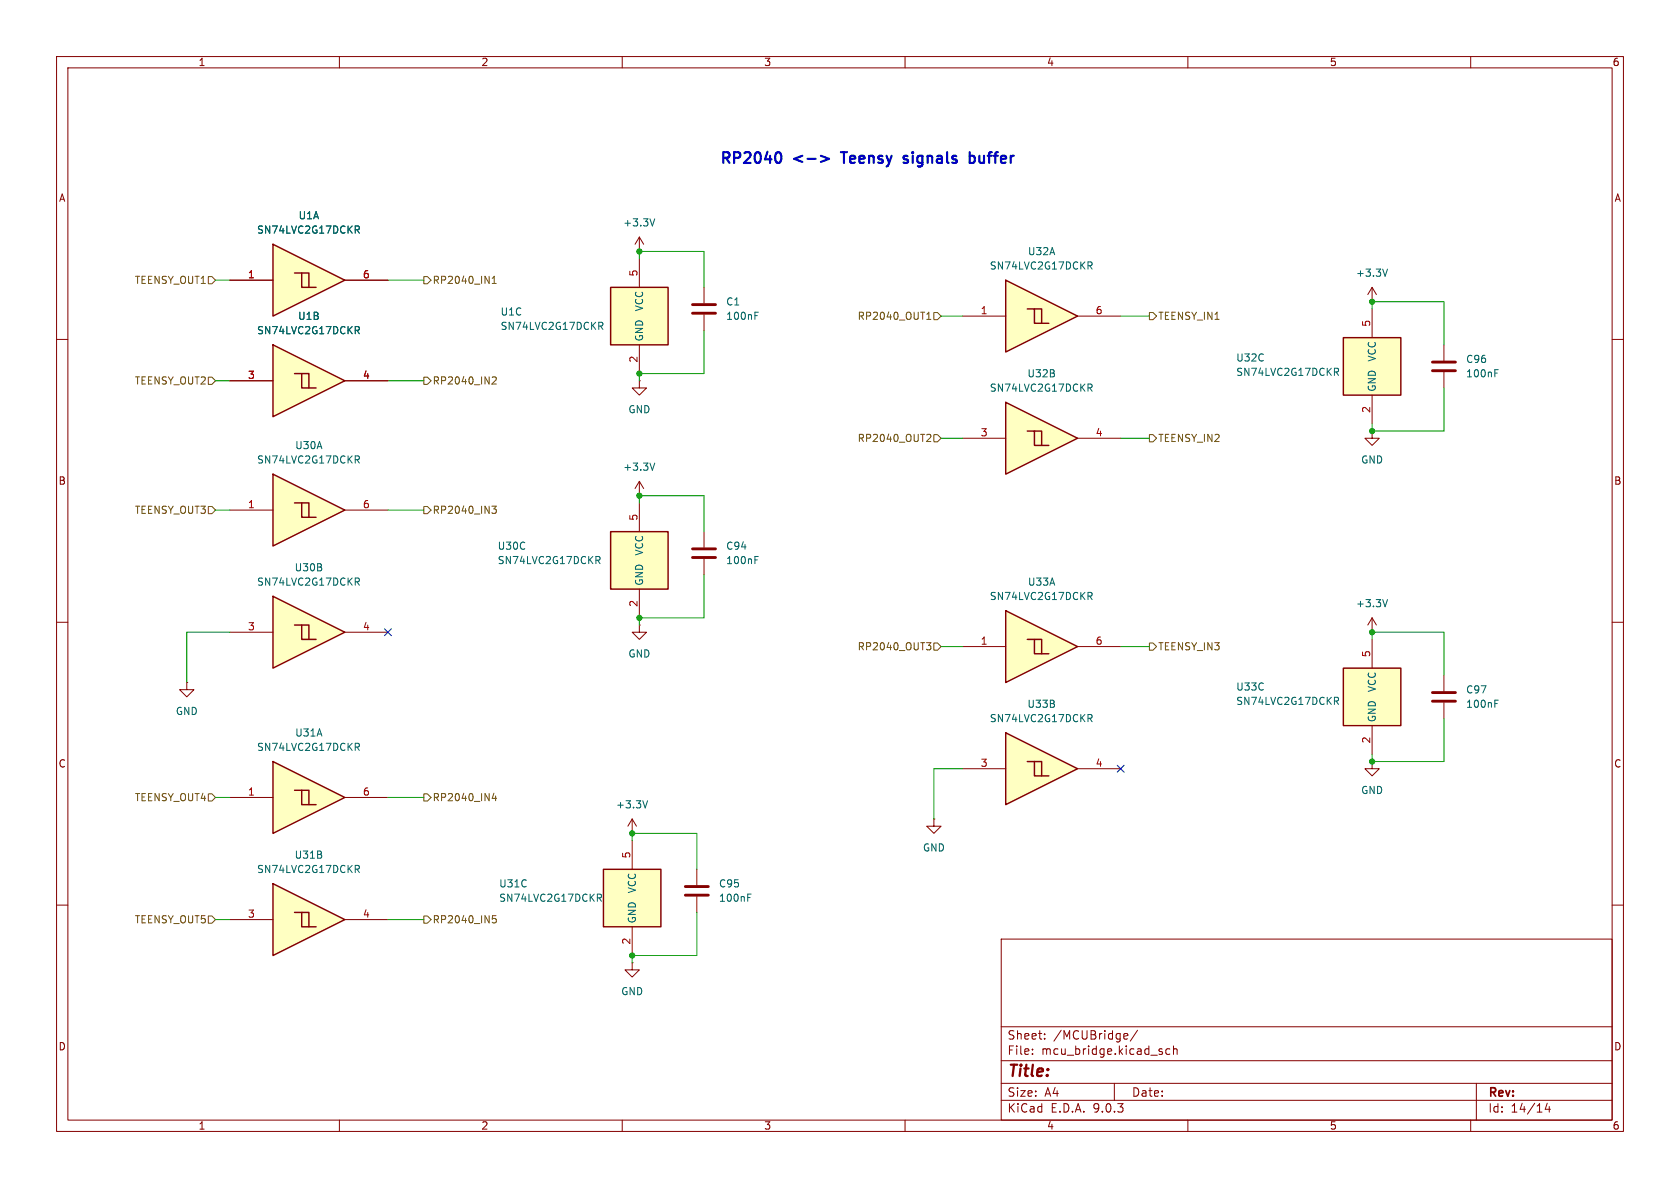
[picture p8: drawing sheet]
<svg xmlns="http://www.w3.org/2000/svg" width="297mm" height="210mm" viewBox="0 0 297 210" stroke-linecap="round" stroke-linejoin="round" font-family="sans-serif">
<defs><g id="words">
<text font-size="2.8" fill="#840000" x="178" y="190.9">Title:</text>
<g font-size="2.7" fill="#0000c2">
<text x="127" y="29.5">RP2040</text>
<text x="140.3" y="29.5">&lt;-&gt;</text>
<text x="149.6" y="29.5">Teensy</text>
<text x="161.3" y="29.5">signals</text>
<text x="173.6" y="29.5">buffer</text>
</g>
<g font-size="2.1" fill="#840000">
<text x="178" y="184">Sheet:</text>
<text x="186.2" y="184">/MCUBridge/</text>
<text x="178" y="186.7">File:</text>
<text x="184.1" y="186.7">mcu_bridge.kicad_sch</text>
<text x="178" y="196.9">KiCad</text>
<text x="178" y="194.1">Size:</text>
<text x="184.7" y="194.1">A4</text>
<text x="185.7" y="196.9">E.D.A.</text>
<text x="193.3" y="196.9">9.0.3</text>
<text x="200" y="194.1">Date:</text>
<text x="263" y="194.3">Rev:</text>
<text x="263" y="196.9">Id:</text>
<text x="267.1" y="196.9">14/14</text>
</g>
<g font-size="1.8" fill="#840000">
<text x="35" y="11.9">1</text>
<text x="85" y="11.9">2</text>
<text x="135" y="11.9">3</text>
<text x="185" y="11.9">4</text>
<text x="235" y="11.9">5</text>
<text x="285" y="11.9">6</text>
<text x="10.3" y="35.9">A</text>
<text x="285.3" y="35.9">A</text>
<text x="10.3" y="85.9">B</text>
<text x="285.3" y="85.9">B</text>
<text x="10.3" y="135.9">C</text>
<text x="285.3" y="135.9">C</text>
<text x="10.3" y="185.9">D</text>
<text x="285.3" y="185.9">D</text>
<text x="35" y="199.9">1</text>
<text x="85" y="199.9">2</text>
<text x="135" y="199.9">3</text>
<text x="185" y="199.9">4</text>
<text x="235" y="199.9">5</text>
<text x="285" y="199.9">6</text>
</g>
<g font-size="1.8" fill="#006464">
<text x="45.3" y="41.5">SN74LVC2G17DCKR</text>
<text x="52.7" y="39">U1A</text>
<text x="110.1" y="40.2">+3.3V</text>
<text x="174.9" y="47.9">SN74LVC2G17DCKR</text>
<text x="181.6" y="45.3">U32A</text>
<text x="239.6" y="49.1">+3.3V</text>
<text x="45.3" y="59.3">SN74LVC2G17DCKR</text>
<text x="52.6" y="56.7">U1B</text>
<text x="88.4" y="56">U1C</text>
<text x="88.4" y="58.5">SN74LVC2G17DCKR</text>
<text x="113.9" y="55.1" transform="rotate(-90 113.9 55.1)">VCC</text>
<text x="128.3" y="54.2">C1</text>
<text x="128.3" y="56.7">100nF</text>
<text x="113.9" y="60.5" transform="rotate(-90 113.9 60.5)">GND</text>
<text x="218.4" y="64.1">U32C</text>
<text x="243.4" y="64" transform="rotate(-90 243.4 64)">VCC</text>
<text x="259.1" y="64.4">C96</text>
<text x="174.9" y="69.4">SN74LVC2G17DCKR</text>
<text x="181.5" y="66.9">U32B</text>
<text x="218.4" y="66.6">SN74LVC2G17DCKR</text>
<text x="243.4" y="69.3" transform="rotate(-90 243.4 69.3)">GND</text>
<text x="259.1" y="66.9">100nF</text>
<text x="111" y="73.3">GND</text>
<text x="45.3" y="82.1">SN74LVC2G17DCKR</text>
<text x="52.1" y="79.6">U30A</text>
<text x="110.1" y="83.4">+3.3V</text>
<text x="240.5" y="82.1">GND</text>
<text x="52" y="101.2">U30B</text>
<text x="87.9" y="97.4">U30C</text>
<text x="87.9" y="99.9">SN74LVC2G17DCKR</text>
<text x="113.9" y="98.3" transform="rotate(-90 113.9 98.3)">VCC</text>
<text x="128.3" y="99.9">100nF</text>
<text x="128.3" y="97.4">C94</text>
<text x="45.3" y="103.7">SN74LVC2G17DCKR</text>
<text x="113.9" y="103.6" transform="rotate(-90 113.9 103.6)">GND</text>
<text x="174.9" y="106.3">SN74LVC2G17DCKR</text>
<text x="181.6" y="103.7">U33A</text>
<text x="239.6" y="107.5">+3.3V</text>
<text x="111" y="116.4">GND</text>
<text x="181.5" y="125.3">U33B</text>
<text x="218.4" y="122.3">U33C</text>
<text x="218.4" y="124.8">SN74LVC2G17DCKR</text>
<text x="243.4" y="122.4" transform="rotate(-90 243.4 122.4)">VCC</text>
<text x="259.1" y="125.3">100nF</text>
<text x="259.1" y="122.8">C97</text>
<text x="31" y="126.6">GND</text>
<text x="52.1" y="130.4">U31A</text>
<text x="174.9" y="127.9">SN74LVC2G17DCKR</text>
<text x="243.4" y="127.8" transform="rotate(-90 243.4 127.8)">GND</text>
<text x="45.3" y="132.9">SN74LVC2G17DCKR</text>
<text x="108.8" y="143.1">+3.3V</text>
<text x="240.5" y="140.6">GND</text>
<text x="45.3" y="154.5">SN74LVC2G17DCKR</text>
<text x="52" y="152">U31B</text>
<text x="163.1" y="150.7">GND</text>
<text x="88.1" y="157.1">U31C</text>
<text x="88.1" y="159.6">SN74LVC2G17DCKR</text>
<text x="112.6" y="158" transform="rotate(-90 112.6 158)">VCC</text>
<text x="127" y="159.6">100nF</text>
<text x="127" y="157.1">C95</text>
<text x="112.6" y="163.3" transform="rotate(-90 112.6 163.3)">GND</text>
<text x="109.7" y="176.1">GND</text>
</g>
<g font-size="1.8" fill="#725600">
<text x="23.7" y="50.4">TEENSY_OUT1</text>
<text x="76.4" y="50.4">RP2040_IN1</text>
<text x="151.5" y="56.7">RP2040_OUT1</text>
<text x="204.7" y="56.7">TEENSY_IN1</text>
<text x="23.7" y="68.2">TEENSY_OUT2</text>
<text x="76.4" y="68.2">RP2040_IN2</text>
<text x="151.5" y="78.3">RP2040_OUT2</text>
<text x="204.7" y="78.3">TEENSY_IN2</text>
<text x="23.7" y="91">TEENSY_OUT3</text>
<text x="76.4" y="91">RP2040_IN3</text>
<text x="151.5" y="115.2">RP2040_OUT3</text>
<text x="204.7" y="115.2">TEENSY_IN3</text>
<text x="23.7" y="141.8">TEENSY_OUT4</text>
<text x="76.4" y="141.8">RP2040_IN4</text>
<text x="23.7" y="163.4">TEENSY_OUT5</text>
<text x="76.4" y="163.4">RP2040_IN5</text>
</g>
<g font-size="1.8" fill="#a90000">
<text x="43.7" y="49.3">1</text>
<text x="64.1" y="49.3">6</text>
<text x="112.8" y="49" transform="rotate(-90 112.8 49)">5</text>
<text x="173.3" y="55.6">1</text>
<text x="193.6" y="55.6">6</text>
<text x="242.3" y="57.9" transform="rotate(-90 242.3 57.9)">5</text>
<text x="112.8" y="64.2" transform="rotate(-90 112.8 64.2)">2</text>
<text x="43.7" y="67.1">3</text>
<text x="64.1" y="67.1">4</text>
<text x="173.3" y="77.2">3</text>
<text x="193.6" y="77.2">4</text>
<text x="242.3" y="73.1" transform="rotate(-90 242.3 73.1)">2</text>
<text x="43.7" y="89.9">1</text>
<text x="64.1" y="89.9">6</text>
<text x="112.8" y="92.1" transform="rotate(-90 112.8 92.1)">5</text>
<text x="112.8" y="107.4" transform="rotate(-90 112.8 107.4)">2</text>
<text x="43.7" y="111.5">3</text>
<text x="64.1" y="111.5">4</text>
<text x="173.3" y="114">1</text>
<text x="193.6" y="114">6</text>
<text x="242.3" y="116.3" transform="rotate(-90 242.3 116.3)">5</text>
<text x="242.3" y="131.5" transform="rotate(-90 242.3 131.5)">2</text>
<text x="173.3" y="135.6">3</text>
<text x="193.6" y="135.6">4</text>
<text x="43.7" y="140.7">1</text>
<text x="64.1" y="140.7">6</text>
<text x="111.5" y="151.8" transform="rotate(-90 111.5 151.8)">5</text>
<text x="43.7" y="162.3">3</text>
<text x="64.1" y="162.3">4</text>
<text x="111.5" y="167.1" transform="rotate(-90 111.5 167.1)">2</text>
</g>
</g></defs>
<g fill="none" stroke="#840000" stroke-width=".18">
<path d="M10 10h277v190h-277zM12 12h273v186h-273zM60 10v2M110 10v2M160 10v2M210 10v2M260 10v2M10 60h2M285 60h2M10 110h2M285 110h2M10 160h2"/>
<path d="M177 166h108v32h-108zM285 160h2M60 198v2M110 198v2M160 198v2M177 194.5h108M177 191.5h108M177 187.5h108M177 181.5h108M182.5 186.3v.1M182.5 185.5v.1M184.7 183.6v.1"/>
<path d="M184.7 182.8v.1M197 191.5v3M198.9 182.7l.4 .1 .1 .3-.7 .1M199.3 183.6l-.4 .1M201.1 182.1l-1.3 2M205.5 186v.3M206.8 185.5l-.4-.1-.3 .3v.4l.1 .2h.6M207.5 185.5l.2-.1 .3 .1 .1 .9M207.5 184.9v1.5M210 198v2M260 198v2M261 191.5v6.5"/>
<path d="M273.5 195l-.3 1.1h.9M273.9 195.6v1"/>
</g>
<g fill="#ffffc2">
<path d="M48.3 134.6l12.7 6.4-12.7 6.3z"/>
<path d="M52.1 139.7l3.8 2.5h-2.6v-2.5z"/>
<path d="M53.3 139.7h1.3v2.5z"/>
</g>
<path d="M48.3 134.6l12.7 6.4-12.7 6.3zM52.1 139.7h1.2v2.5h2.6M53.3 139.7h1.3v2.5" fill="none" stroke="#840000" stroke-width=".25"/>
<path d="M40.6 141h7.7M61 141h7.6" fill="none" stroke="#840000" stroke-width=".18"/>
<path d="M62.8 131.4h.5l.2 .2-.1 .4-.6 .1M63.1 132.1l.4 .6" fill="none" stroke="#006464" stroke-width=".18"/>
<g fill="#ffffc2">
<path d="M48.3 156.2l12.7 6.4-12.7 6.3z"/>
<path d="M52.1 161.3l3.8 2.5h-2.6v-2.5z"/>
<path d="M53.3 161.3h1.3v2.5z"/>
</g>
<path d="M48.3 156.2l12.7 6.4-12.7 6.3zM52.1 161.3h1.2v2.5h2.6M53.3 161.3h1.3v2.5" fill="none" stroke="#840000" stroke-width=".25"/>
<path d="M113 87.6h.1M113 85.1l-.7 1.3M113 85.1l.8 1.3M113 85.1v2.5M40.6 162.6h7.7M61 162.6h7.6" fill="none" stroke="#840000" stroke-width=".18"/>
<path d="M115.8 81.9l-.5 1.2M62.8 153h.5l.2 .2-.1 .4h-.6M63.1 153.6l.4 .6" fill="none" stroke="#006464" stroke-width=".18"/>
<path d="M107.9 50.8h10.2v10.2h-10.2z" fill="#ffffc2"/>
<path d="M107.9 50.8h10.2v10.2h-10.2z" fill="none" stroke="#840000" stroke-width=".25"/>
<path d="M113 45.7v5.1M113 61v5" fill="none" stroke="#840000" stroke-width=".18"/>
<path d="M105.9 57h.4l.3 .2-.1 .4h-.6M106.2 57.6l.4 .6" fill="none" stroke="#006464" stroke-width=".18"/>
<path d="M106.7 153.7h10.1v10.1h-10.1z" fill="#ffffc2"/>
<path d="M106.7 153.7h10.1v10.1h-10.1z" fill="none" stroke="#840000" stroke-width=".25"/>
<g fill="none" stroke="#840000" stroke-width=".18">
<path d="M113 44.5h.1M113 41.9l-.7 1.3M113 41.9l.8 1.3M113 41.9v2.6M242.6 53.3h.1M242.6 50.8l-.8 1.3M242.6 50.8l.7 1.3M242.6 50.8v2.5M111.8 147.3h.1M111.8 144.8v2.5M111.8 148.6v5.1M111.8 144.8l-.8 1.3"/>
<path d="M111.8 144.8l.7 1.3M111.8 163.8v5.1"/>
</g>
<path d="M115.8 38.7l-.5 1.2M245.3 47.6l-.4 1.2M105.6 158.1h.5l.2 .2-.1 .4h-.6M105.9 158.7l.4 .6M114.5 141.5l-.4 1.3" fill="none" stroke="#006464" stroke-width=".18"/>
<path d="M237.5 118.1h10.1v10.2h-10.1z" fill="#ffffc2"/>
<path d="M237.5 118.1h10.1v10.2h-10.1z" fill="none" stroke="#840000" stroke-width=".25"/>
<path d="M242.6 113v5.1M33 120.7v1.2h1.3l-1.3 1.3-1.3-1.3h1.3M33 120.7h.1M242.6 134.6v1.3h1.2l-1.2 1.3-1.3-1.3h1.3M242.6 134.6h.1M242.6 128.3v5.1" fill="none" stroke="#840000" stroke-width=".18"/>
<path d="M235.9 123.3h.5l.2 .2-.1 .4h-.6M236.2 123.9l.4 .6" fill="none" stroke="#006464" stroke-width=".18"/>
<g fill="#ffffc2">
<path d="M48.3 105.4l12.7 6.4-12.7 6.3z"/>
<path d="M52.1 110.5l3.8 2.5h-2.6v-2.5z"/>
<path d="M53.3 110.5h1.3v2.5z"/>
</g>
<path d="M48.3 105.4l12.7 6.4-12.7 6.3zM52.1 110.5h1.2v2.5h2.6M53.3 110.5h1.3v2.5" fill="none" stroke="#840000" stroke-width=".25"/>
<path d="M40.6 111.8h7.7M61 111.8h7.6" fill="none" stroke="#840000" stroke-width=".18"/>
<path d="M62.8 102.2h.5l.2 .2-.1 .4h-.6M63.1 102.8l.4 .6" fill="none" stroke="#006464" stroke-width=".18"/>
<g fill="#ffffc2">
<path d="M48.3 83.8l12.7 6.4-12.7 6.3z"/>
<path d="M52.1 88.9l3.8 2.5h-2.6v-2.5z"/>
<path d="M53.3 88.9h1.3v2.5z"/>
</g>
<path d="M48.3 83.8l12.7 6.4-12.7 6.3zM52.1 88.9h1.2v2.5h2.6M53.3 88.9h1.3v2.5" fill="none" stroke="#840000" stroke-width=".25"/>
<path d="M40.6 90.2h7.7M61 90.2h7.6M113 110.5v1.3h1.3l-1.3 1.2-1.2-1.2h1.2M113 110.5h.1M255.3 119.4v2.8M255.3 124.2v2.8" fill="none" stroke="#840000" stroke-width=".18"/>
<path d="M62.8 80.6h.5l.2 .2-.1 .4-.6 .1M63.1 81.3l.4 .6M264.3 124.4h.4M264.3 123.8h.6" fill="none" stroke="#006464" stroke-width=".18"/>
<path d="M253.2 122.4h4.1M253.2 124h4.1" fill="none" stroke="#840000" stroke-width=".51"/>
<path d="M107.9 94h10.2v10.1h-10.2z" fill="#ffffc2"/>
<path d="M107.9 94h10.2v10.1h-10.2z" fill="none" stroke="#840000" stroke-width=".25"/>
<path d="M113 88.9v5.1M113 104.1v5.1M123.2 153.7v2.8M123.2 158.5v2.8M111.8 170.2v1.3h1.2l-1.2 1.2-1.3-1.2h1.3M111.8 170.2h.1" fill="none" stroke="#840000" stroke-width=".18"/>
<path d="M105.4 98.4h.4l.3 .2-.1 .4h-.6M105.7 99l.4 .6M132.2 158.7h.4M132.2 158.1h.6" fill="none" stroke="#006464" stroke-width=".18"/>
<path d="M121.2 156.7h4M121.2 158.2h4" fill="none" stroke="#840000" stroke-width=".51"/>
<path d="M237.5 59.7h10.1v10.2h-10.1z" fill="#ffffc2"/>
<path d="M237.5 59.7h10.1v10.2h-10.1z" fill="none" stroke="#840000" stroke-width=".25"/>
<path d="M242.6 54.6v5.1M242.6 69.9v5M255.3 61v2.8M255.3 65.8v2.8M242.6 111.8h.1M242.6 109.2v2.6M242.6 109.2l-.8 1.3M242.6 109.2l.7 1.3" fill="none" stroke="#840000" stroke-width=".18"/>
<path d="M235.9 65.1h.5l.2 .2-.1 .4-.6 .1M236.2 65.8l.4 .6M264.3 66h.4M264.3 65.3h.6M245.3 106l-.4 1.3" fill="none" stroke="#006464" stroke-width=".18"/>
<path d="M253.2 64h4.1M253.2 65.5h4.1" fill="none" stroke="#840000" stroke-width=".51"/>
<g fill="#ffffc2">
<path d="M48.3 43.2l12.7 6.3-12.7 6.4z"/>
<path d="M52.1 48.3l3.8 2.5h-2.6v-2.5z"/>
<path d="M53.3 48.3h1.3v2.5z"/>
</g>
<path d="M48.3 43.2l12.7 6.3-12.7 6.4zM52.1 48.3h1.2v2.5h2.6M53.3 48.3h1.3v2.5" fill="none" stroke="#840000" stroke-width=".25"/>
<path d="M40.6 49.5h7.7M61 49.5h7.6" fill="none" stroke="#840000" stroke-width=".18"/>
<path d="M62.8 39.9h.5l.2 .3-.1 .4h-.6M63.1 40.6l.4 .6" fill="none" stroke="#006464" stroke-width=".18"/>
<g fill="#ffffc2">
<path d="M48.3 61l12.7 6.3-12.7 6.4z"/>
<path d="M52.1 66l3.8 2.6h-2.6v-2.6z"/>
<path d="M53.3 66h1.3v2.6z"/>
</g>
<path d="M48.3 61l12.7 6.3-12.7 6.4zM52.1 66h1.2v2.6h2.6M53.3 66h1.3v2.6" fill="none" stroke="#840000" stroke-width=".25"/>
<path d="M40.6 67.3h7.7M61 67.3h7.6M242.6 76.2v1.3h1.2l-1.2 1.2-1.3-1.2h1.3M242.6 76.2h.1M124.5 94v2.8M124.5 98.8v2.8" fill="none" stroke="#840000" stroke-width=".18"/>
<path d="M62.8 57.7h.5l.2 .3-.1 .3-.6 .1M63.1 58.4l.4 .6M133.5 99h.4M133.5 98.4h.6" fill="none" stroke="#006464" stroke-width=".18"/>
<path d="M122.4 97h4.1M122.4 98.6h4.1" fill="none" stroke="#840000" stroke-width=".51"/>
<g fill="#ffffc2">
<path d="M177.8 49.5l12.7 6.4-12.7 6.3z"/>
<path d="M181.6 54.6l3.8 2.6h-2.5v-2.6z"/>
<path d="M182.9 54.6h1.2v2.6z"/>
</g>
<path d="M177.8 49.5l12.7 6.4-12.7 6.3zM181.6 54.6h1.3v2.6h2.5M182.9 54.6h1.2v2.6" fill="none" stroke="#840000" stroke-width=".25"/>
<path d="M170.2 55.9h7.6M190.5 55.9h7.6" fill="none" stroke="#840000" stroke-width=".18"/>
<path d="M192.3 46.3h.5l.3 .2-.2 .4-.6 .1M192.6 47l.5 .6" fill="none" stroke="#006464" stroke-width=".18"/>
<g fill="#ffffc2">
<path d="M177.8 71.1l12.7 6.4-12.7 6.3z"/>
<path d="M181.6 76.2l3.8 2.5h-2.5v-2.5z"/>
<path d="M182.9 76.2h1.2v2.5z"/>
</g>
<path d="M177.8 71.1l12.7 6.4-12.7 6.3zM181.6 76.2h1.3v2.5h2.5M182.9 76.2h1.2v2.5" fill="none" stroke="#840000" stroke-width=".25"/>
<path d="M170.2 77.5h7.6M190.5 77.5h7.6M165.1 144.8v1.3h1.3l-1.3 1.2-1.3-1.2h1.3M165.1 144.8h.1" fill="none" stroke="#840000" stroke-width=".18"/>
<path d="M192.3 67.9h.5l.3 .2-.2 .4-.6 .1M192.6 68.6l.5 .6" fill="none" stroke="#006464" stroke-width=".18"/>
<g fill="#ffffc2">
<path d="M177.8 108l12.7 6.3-12.7 6.4z"/>
<path d="M181.6 113l3.8 2.6h-2.5v-2.6z"/>
<path d="M182.9 113h1.2v2.6z"/>
</g>
<path d="M177.8 108l12.7 6.3-12.7 6.4zM181.6 113h1.3v2.6h2.5M182.9 113h1.2v2.6" fill="none" stroke="#840000" stroke-width=".25"/>
<path d="M170.2 114.3h7.6M190.5 114.3h7.6" fill="none" stroke="#840000" stroke-width=".18"/>
<path d="M192.3 104.7h.5l.3 .3-.2 .3-.6 .1M192.6 105.4l.5 .6" fill="none" stroke="#006464" stroke-width=".18"/>
<g fill="#ffffc2">
<path d="M177.8 129.5l12.7 6.4-12.7 6.3z"/>
<path d="M181.6 134.6l3.8 2.6h-2.5v-2.6z"/>
<path d="M182.9 134.6h1.2v2.6z"/>
</g>
<path d="M177.8 129.5l12.7 6.4-12.7 6.3zM181.6 134.6h1.3v2.6h2.5M182.9 134.6h1.2v2.6" fill="none" stroke="#840000" stroke-width=".25"/>
<path d="M40.6 49.5h7.7M61 49.5h7.6M124.5 50.8v2.8M124.5 55.6v2.8M40.6 67.3h7.7M61 67.3h7.6M113 67.3v1.3h1.3l-1.3 1.3-1.2-1.3h1.2M113 67.3h.1M170.2 135.9h7.6M190.5 135.9h7.6" fill="none" stroke="#840000" stroke-width=".18"/>
<path d="M62.8 39.9h.5l.2 .3-.1 .4h-.6M62.8 57.7h.5l.2 .3-.1 .3-.6 .1M63.1 40.6l.4 .6M63.1 58.4l.4 .6M133.5 55.8h.4M133.5 55.2h.6M192.3 126.3h.5l.3 .3-.2 .3-.6 .1M192.6 127l.5 .6" fill="none" stroke="#006464" stroke-width=".18"/>
<path d="M122.4 53.8h4.1M122.4 55.4h4.1" fill="none" stroke="#840000" stroke-width=".51"/>
<g fill="none" stroke="#725600" stroke-width=".18">
<path d="M36.8 48.9h.7l.6 .6-.6 .7h-.7zM74.9 48.9h.7l.6 .6-.6 .7h-.7zM87 50.1h.7M87 49.2l.4-.4v1.3M163.8 56.5h.8M163.8 55.6l.4-.4v1.3M165.1 55.2h.6l.7 .7-.7 .6h-.6zM203.2 55.2h.6l.7 .7-.7 .6h-.6zM36.8 66.7h.7l.6 .6-.6 .6h-.7zM74.9 66.7h.7l.6 .6-.6 .6h-.7zM87 66.7l.5-.1 .2 .4-.7 .9h.7M164 76.8h.4l.2 .3-.8 .9h.8"/>
<path d="M165.1 76.8h.6l.7 .7-.7 .6h-.6zM203.2 76.8h.6l.7 .7-.7 .6h-.6zM36.8 89.5h.7l.6 .7-.6 .6h-.7zM74.9 89.5h.7l.6 .7-.6 .6h-.7zM87 89.5h.7l-.4 .5 .4 .1v.5l-.2 .1h-.5M163.8 113.6h.8l-.5 .5 .4 .1 .1 .4-.3 .3h-.3M165.1 113.7h.6l.7 .6-.7 .6h-.6zM203.2 113.7h.6l.7 .6-.7 .6h-.6zM36.8 140.3h.7l.6 .7-.6 .6h-.7zM74.9 140.3h.7l.6 .7-.6 .6h-.7zM87.3 140.2l-.3 .9h.8M87.6 140.7v.8"/>
<path d="M36.8 161.9h.7l.6 .7-.6 .6h-.7zM74.9 161.9h.7l.6 .7-.6 .6h-.7zM87.7 161.9h-.6l-.1 .6 .2-.1h.4l.1 .2v.4l-.2 .1-.5-.1"/>
</g>
<g fill="none" stroke="#009600" stroke-width=".18">
<path d="M38.1 49.5h2.5M68.6 49.5h6.3M113 45.7v-1.2h11.5v6.3M124.5 58.4v7.6h-11.5v1.3M166.4 55.9h3.8M198.1 55.9h5.1M242.6 54.6v-1.3h12.7v7.7M38.1 67.3h2.5M68.6 67.3h6.3M166.4 77.5h3.8M198.1 77.5h5.1M255.3 68.6v7.6h-12.7v-1.3"/>
<path d="M38.1 90.2h2.5M68.6 90.2h6.3M113 88.9v-1.3h11.5v6.4M40.6 111.8h-7.6v8.9M124.5 101.6v7.6h-11.5v1.3M166.4 114.3h3.8M198.1 114.3h5.1M242.6 113v-1.2h12.7v7.6M170.2 135.9h-5.1v8.9M255.3 127v7.6h-12.7v-1.2M38.1 141h2.5M68.6 141h6.3"/>
<path d="M111.8 148.6v-1.3h11.4v6.4M38.1 162.6h2.5M68.6 162.6h6.3M123.2 161.3v7.6h-11.4v1.3"/>
</g>
<path d="M68 111.2l1.2 1.2M69.2 111.2l-1.2 1.2M197.5 135.3l1.2 1.2M198.7 135.3l-1.2 1.2" fill="none" stroke="#000084" stroke-width=".18"/>
<path d="M137.3 27a.45 .45 0 0 1 .7 .3 .98 .98 0 0 1-.5 1.5l-.2-.1M145.1 27.5l1.5 .6-1.5 .5M148.7 26.9h1M159.7 28.7l.2 .1 .5-.1M160.4 27.6l-.4-.1-.3 .3 .1 .3 .6 .2M171.4 27.6l.6-.1 .3 .4v.5l-.2 .3-.1 .1-.6-.1M171.4 26.9v1.9" fill="none" stroke="#0000c2" stroke-width=".38"/>
<g fill="#009600" stroke="#009600" stroke-width=".18">
<circle cx="111.8" cy="168.9" r=".46"/>
<circle cx="111.8" cy="147.3" r=".46"/>
<circle cx="113" cy="109.2" r=".46"/>
<circle cx="242.6" cy="134.6" r=".46"/>
<circle cx="242.6" cy="111.8" r=".46"/>
<circle cx="242.6" cy="53.3" r=".46"/>
<circle cx="242.6" cy="76.2" r=".46"/>
<circle cx="113" cy="87.6" r=".46"/>
<circle cx="113" cy="66" r=".46"/>
<circle cx="113" cy="44.5" r=".46"/>
</g>
<use href="#words"/>
</svg>
